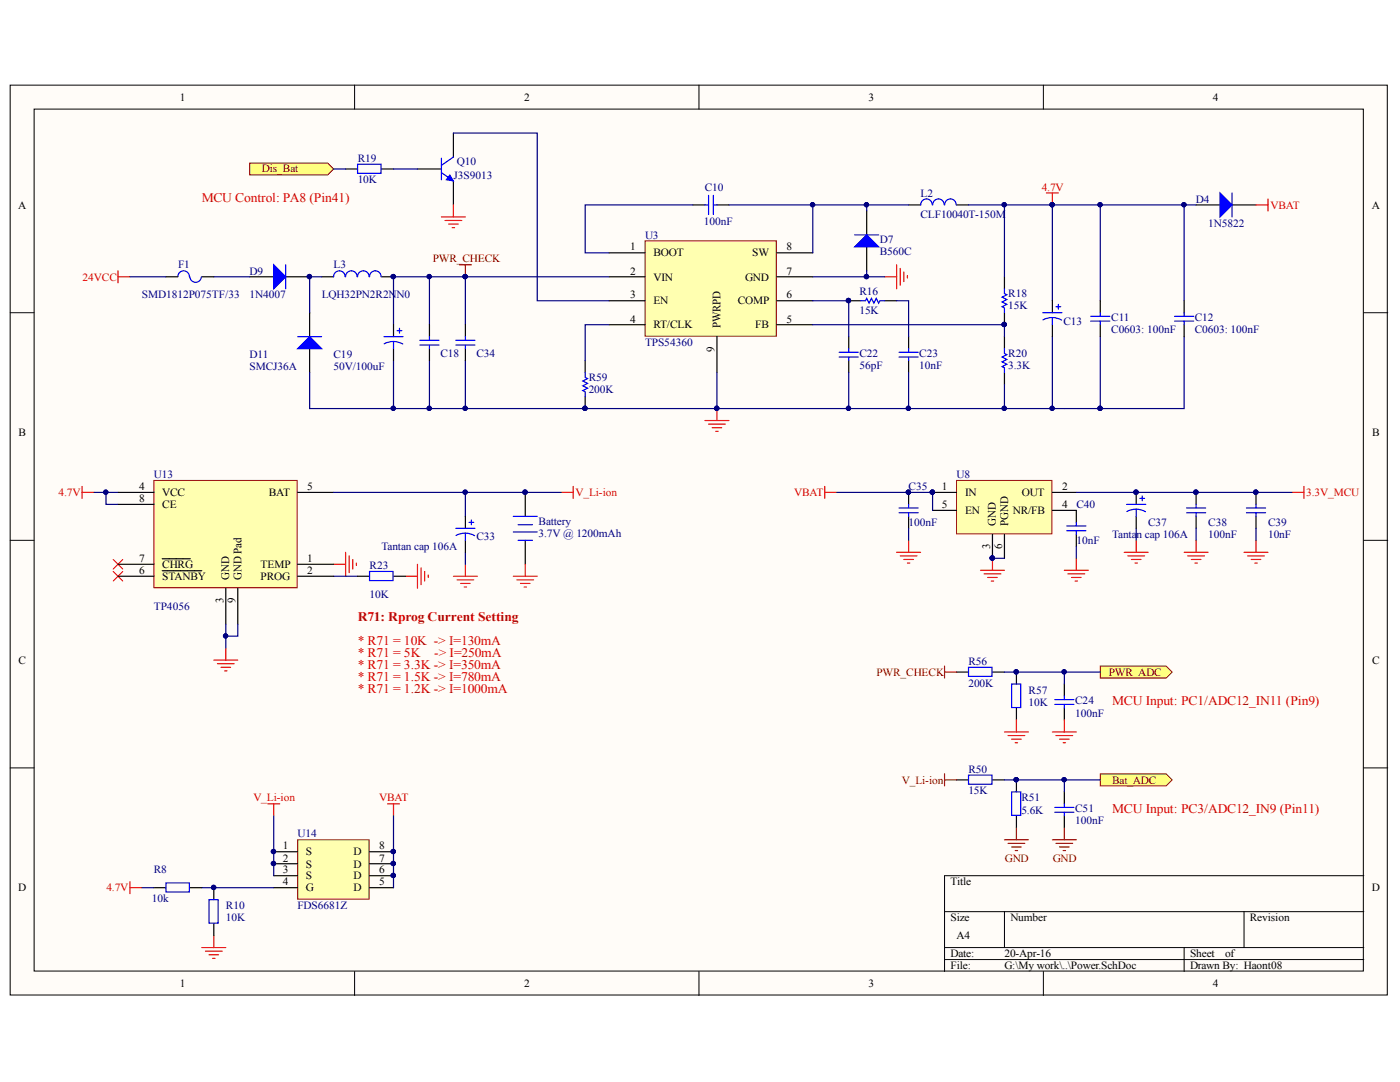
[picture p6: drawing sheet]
<svg xmlns="http://www.w3.org/2000/svg" width="279mm" height="216mm" viewBox="0 0 279 216" stroke-linecap="round" stroke-linejoin="round" font-family="sans-serif">
<defs><g id="words">
<g font-size="2.6" fill="#bf0000">
<text x="40.3" y="40.3">MCU Control: PA8 (Pin41)</text>
<text x="71.4" y="124">R71: Rprog Current Setting</text>
<text x="71.4" y="128.8">* R71 = 10K -&gt; I=130mA</text>
<text x="71.4" y="131.2">* R71 = 5K</text>
<text x="86.6" y="131.2">-&gt; I=250mA</text>
<text x="71.4" y="133.5">* R71 = 3.3K -&gt; I=350mA</text>
<text x="71.4" y="136">* R71 = 1.5K -&gt; I=780mA</text>
<text x="71.4" y="138.3">* R71 = 1.2K -&gt; I=1000mA</text>
<text x="221.9" y="140.7">MCU Input: PC1/ADC12_IN11 (Pin9)</text>
<text x="221.9" y="162.2">MCU Input: PC3/ADC12_IN9 (Pin11)</text>
</g>
<g font-size="2.3">
<text x="143.8" y="65.5" transform="rotate(-90 143.8 65.5)">PWRPD</text>
<text x="142.6" y="70.2" transform="rotate(-90 142.6 70.2)">9</text>
<text x="198.8" y="104.9" transform="rotate(-90 198.8 104.9)">GND</text>
<text x="201.2" y="104.9" transform="rotate(-90 201.2 104.9)">PGND</text>
<text x="197.6" y="109.6" transform="rotate(-90 197.6 109.6)">3</text>
<text x="200" y="109.6" transform="rotate(-90 200 109.6)">6</text>
<text x="45.8" y="115.7" transform="rotate(-90 45.8 115.7)">GND</text>
<text x="48.2" y="115.7" transform="rotate(-90 48.2 115.7)">GND Pad</text>
<text x="44.6" y="120.3" transform="rotate(-90 44.6 120.3)">3</text>
<text x="47" y="120.3" transform="rotate(-90 47 120.3)">9</text>
</g>
<g font-size="2.2">
<text x="35.9" y="20.1">1</text>
<text x="104.6" y="20.1">2</text>
<text x="173.3" y="20.1">3</text>
<text x="242.1" y="20.1">4</text>
<text x="3.6" y="41.6">A</text>
<text x="273.8" y="41.6">A</text>
<text x="125.8" y="50">1</text>
<text x="130.4" y="51.2">BOOT</text>
<text x="150.1" y="51.2">SW</text>
<text x="157" y="50">8</text>
<text x="125.8" y="54.8">2</text>
<text x="125.8" y="59.5">3</text>
<text x="130.4" y="56">VIN</text>
<text x="148.7" y="56">GND</text>
<text x="157" y="59.5">6</text>
<text x="157" y="54.8">7</text>
<text x="125.8" y="64.4">4</text>
<text x="130.4" y="60.7">EN</text>
<text x="130.4" y="65.5">RT/CLK</text>
<text x="147.3" y="60.7">COMP</text>
<text x="150.7" y="65.5">FB</text>
<text x="157" y="64.4">5</text>
<text x="3.7" y="87">B</text>
<text x="273.9" y="87">B</text>
<text x="27.7" y="97.8">4</text>
<text x="27.7" y="100.2">8</text>
<text x="32.4" y="99">VCC</text>
<text x="32.4" y="101.4">CE</text>
<text x="53.6" y="99">BAT</text>
<text x="61.3" y="97.8">5</text>
<text x="187.9" y="97.8">1</text>
<text x="187.9" y="101.4">5</text>
<text x="192.6" y="99">IN</text>
<text x="203.9" y="99">OUT</text>
<text x="212" y="97.8">2</text>
<text x="212" y="101.4">4</text>
<text x="192.6" y="102.6">EN</text>
<text x="202.1" y="102.6">NR/FB</text>
<text x="27.7" y="112.1">7</text>
<text x="32.4" y="113.3">CHRG</text>
<text x="52" y="113.3">TEMP</text>
<text x="61.3" y="112.1">1</text>
<text x="27.7" y="114.5">6</text>
<text x="32.4" y="115.7">STANBY</text>
<text x="52" y="115.7">PROG</text>
<text x="61.3" y="114.5">2</text>
<text x="3.7" y="132.4">C</text>
<text x="273.9" y="132.4">C</text>
<text x="56.4" y="169.5">1</text>
<text x="56.4" y="171.9">2</text>
<text x="61.1" y="170.6">S</text>
<text x="61.1" y="173.1">S</text>
<text x="70.5" y="173.1">D</text>
<text x="70.5" y="170.6">D</text>
<text x="75.7" y="171.9">7</text>
<text x="75.7" y="169.5">8</text>
<text x="3.6" y="177.8">D</text>
<text x="56.4" y="174.3">3</text>
<text x="56.4" y="176.7">4</text>
<text x="61.1" y="175.5">S</text>
<text x="61.1" y="177.8">G</text>
<text x="70.5" y="177.8">D</text>
<text x="70.5" y="175.5">D</text>
<text x="75.7" y="176.7">5</text>
<text x="75.7" y="174.3">6</text>
<text x="189.7" y="176.7">Title</text>
<text x="273.8" y="177.8">D</text>
<text x="189.7" y="183.8">Size</text>
<text x="201.6" y="183.8">Number</text>
<text x="249.4" y="183.8">Revision</text>
<text x="189.7" y="191">Date:</text>
<text x="190.9" y="187.4">A4</text>
<text x="200.5" y="191">20-Apr-16</text>
<text x="237.5" y="191">Sheet</text>
<text x="244.5" y="191">of</text>
<text x="35.9" y="196.9">1</text>
<text x="104.6" y="196.9">2</text>
<text x="173.3" y="196.9">3</text>
<text x="189.7" y="193.4">File:</text>
<text x="200.5" y="193.4">G:\My work\..\Power.SchDoc</text>
<text x="237.5" y="193.4">Drawn By: Haont08</text>
<text x="242.1" y="196.9">4</text>
</g>
<g font-size="2.2" fill="#800000">
<text x="52.3" y="34.4">Dis_Bat</text>
<text x="86.4" y="52.3">PWR_CHECK</text>
<text x="174.9" y="134.8">PWR_CHECK</text>
<text x="221.3" y="134.8">PWR_ADC</text>
<text x="180" y="156.4">V_Li-ion</text>
<text x="221.9" y="156.4">Bat_ADC</text>
<text x="200.5" y="171.9">GND</text>
<text x="210.1" y="171.9">GND</text>
</g>
<g font-size="2.2" fill="#000080">
<text x="71.4" y="32.3">R19</text>
<text x="90.5" y="35.7">J3S9013</text>
<text x="91.2" y="33">Q10</text>
<text x="71.4" y="36.6">10K</text>
<text x="140.7" y="38.1">C10</text>
<text x="183.7" y="39.2">L2</text>
<text x="238.7" y="40.4">D4</text>
<text x="128.7" y="47.6">U3</text>
<text x="140.5" y="45">100nF</text>
<text x="183.7" y="43.5">CLF10040T-150M</text>
<text x="241.1" y="45.2">1N5822</text>
<text x="35.5" y="53.5">F1</text>
<text x="66.6" y="53.5">L3</text>
<text x="175.6" y="48.5">D7</text>
<text x="175.6" y="50.9">B560C</text>
<text x="28.3" y="59.5">SMD1812P075TF/33</text>
<text x="49.8" y="54.8">D9</text>
<text x="49.8" y="59.5">1N4007</text>
<text x="64.2" y="59.5">LQH32PN2R2NN0</text>
<text x="171.5" y="58.9">R16</text>
<text x="201.2" y="59.3">R18</text>
<text x="171.5" y="62.7">15K</text>
<text x="201.2" y="61.7">15K</text>
<text x="212.2" y="64.8">C13</text>
<text x="221.8" y="64.1">C11</text>
<text x="238.4" y="64.1">C12</text>
<text x="49.8" y="71.5">D11</text>
<text x="66.6" y="71.5">C19</text>
<text x="87.9" y="71.3">C18</text>
<text x="95.1" y="71.3">C34</text>
<text x="128.7" y="69.1">TPS54360</text>
<text x="171.5" y="71.3">C22</text>
<text x="183.5" y="71.3">C23</text>
<text x="201.2" y="71.3">R20</text>
<text x="221.8" y="66.5">C0603: 100nF</text>
<text x="238.4" y="66.5">C0603: 100nF</text>
<text x="49.8" y="73.9">SMCJ36A</text>
<text x="66.6" y="73.9">50V/100uF</text>
<text x="117.5" y="76">R59</text>
<text x="171.5" y="73.7">56pF</text>
<text x="183.5" y="73.7">10nF</text>
<text x="201.2" y="73.7">3.3K</text>
<text x="117.5" y="78.4">200K</text>
<text x="30.7" y="95.4">U13</text>
<text x="190.9" y="95.4">U8</text>
<text x="181.3" y="97.8">C35</text>
<text x="214.8" y="101.4">C40</text>
<text x="95.1" y="107.8">C33</text>
<text x="107.5" y="104.7">Battery</text>
<text x="107.5" y="107.1">3.7V @ 1200mAh</text>
<text x="181.3" y="104.9">100nF</text>
<text x="221.9" y="107.3">Tanta</text>
<text x="226.8" y="107.3">n cap 106A</text>
<text x="229.1" y="104.9">C37</text>
<text x="241.1" y="107.3">100nF</text>
<text x="241.1" y="104.9">C38</text>
<text x="253.1" y="107.3">10nF</text>
<text x="253.1" y="104.9">C39</text>
<text x="73.8" y="113.6">R23</text>
<text x="76.1" y="109.8">Tantan cap 106A</text>
<text x="214.8" y="108.6">10nF</text>
<text x="73.8" y="119.3">10K</text>
<text x="30.7" y="121.7">TP4056</text>
<text x="193.3" y="137">200K</text>
<text x="193.3" y="132.7">R56</text>
<text x="205.3" y="140.8">10K</text>
<text x="205.3" y="138.4">R57</text>
<text x="214.6" y="143">100nF</text>
<text x="214.6" y="140.5">C24</text>
<text x="193.3" y="154.2">R50</text>
<text x="193.3" y="158.5">15K</text>
<text x="203.8" y="159.9">R51</text>
<text x="59.4" y="167.1">U14</text>
<text x="203.8" y="162.4">5.6K</text>
<text x="214.6" y="164.5">100nF</text>
<text x="214.6" y="162.1">C51</text>
<text x="30.7" y="174.3">R8</text>
<text x="30.3" y="180">10k</text>
<text x="45.1" y="183.8">10K</text>
<text x="45.1" y="181.5">R10</text>
<text x="59.4" y="181.5">FDS6681Z</text>
</g>
<g font-size="2.2" fill="#f00">
<text x="207.9" y="38.1">4.7V</text>
<text x="253.6" y="41.6">VBAT</text>
<text x="16.5" y="56">24VCC</text>
<text x="11.7" y="99">4.7V</text>
<text x="114.9" y="99">V_Li-ion</text>
<text x="158.5" y="99">VBAT</text>
<text x="260.7" y="99">3.3V_MCU</text>
<text x="50.6" y="159.9">V_Li-ion</text>
<text x="75.7" y="159.9">VBAT</text>
<text x="21.2" y="177.8">4.7V</text>
</g>
</g></defs>
<g fill="#fffcf8" stroke="#000" stroke-width=".2">
<path d="M2 17h274.9v181.5h-274.9z"/>
<path d="M6.8 21.8h265.3v172h-265.3z"/>
</g>
<g fill="none" stroke="#000" stroke-width=".2">
<path d="M70.8 17v4.8M139.5 17v4.8M208.2 17v4.8M2 62.4h4.8M272.2 62.4h4.8M2 107.8h4.8M272.2 107.8h4.8M2 153.2h4.8M272.2 153.2h4.8M272.2 174.7h-83.7v19.2M70.8 193.9v4.7M139.5 193.9v4.7"/>
<path d="M188.5 181.9h83.7M188.5 189.1h83.7M188.5 191.5h83.7M200.5 181.9v7.2M208.2 193.9v4.7M236.3 189.1v4.8M248.3 181.9v7.2"/>
</g>
<g fill="none" stroke="#f00" stroke-width=".24">
<path d="M257.8 98.3h2.4M260.2 97.1v2.3M178.9 110.2h4.8M179.7 110.9h3.3M180.4 111.6h1.9M181.1 112.4h.5M181.3 107.8v2.4M195.7 113.8h4.8M196.4 114.5h3.3M197.1 115.2h1.9M197.8 115.9h.5M198.1 111.4v2.4"/>
<path d="M212.4 113.8h4.8M213.1 114.5h3.4M213.8 115.2h2M214.6 115.9h.4M214.8 111.4v2.4M236.3 110.2h4.8M237 110.9h3.4M237.8 111.6h1.9M238.5 112.4h.4M238.7 107.8v2.4M248.3 110.2h4.8M249 110.9h3.3"/>
<path d="M249.7 111.6h1.9M250.4 112.4h.5M250.7 107.8v2.4"/>
</g>
<g fill="#000080" stroke="#000080" stroke-width=".2">
<circle cx="198" cy="111.4" r=".43"/>
<circle cx="238.7" cy="98.2" r=".43"/>
<circle cx="250.6" cy="98.2" r=".43"/>
<circle cx="181.3" cy="98.2" r=".43"/>
</g>
<path d="M181.3 98.3v2.3M238.7 98.3v2.3M250.7 98.3v2.3M181.3 103v2.4M214.8 101.8v2.4M214.8 106.6v2.4M238.7 103v2.4M250.7 103v2.4" fill="none" stroke="#000" stroke-width=".24"/>
<g fill="none" stroke="#00f" stroke-width=".24">
<path d="M179.4 102.3h3.8M179.4 101.4h3.8M181.3 100.6v.8M181.3 102.3v.7M212.9 105.9h3.8M212.9 104.9h3.8M214.8 104.2v.7M214.8 105.9v.7M236.8 102.3h3.8M236.8 101.4h3.8M238.7 100.6v.8M238.7 102.3v.7"/>
<path d="M248.8 102.3h3.8M248.8 101.4h3.8M250.7 100.6v.8M250.7 102.3v.7"/>
</g>
<path d="M190.9 95.9h19v10.6h-19z" fill="#ffffb0" stroke="#800000" stroke-width=".2"/>
<path d="M186.1 98.3h4.8M210 98.3h4.8M186.1 101.8h4.8M198.1 106.6v4.8M200.5 106.6v4.8M210 101.8h4.8" fill="none" stroke="#000" stroke-width=".24"/>
<g fill="#000080" stroke="#000080" stroke-width=".2">
<circle cx="186.1" cy="98.2" r=".43"/>
<circle cx="198" cy="111.4" r=".43"/>
</g>
<path d="M164.6 97.1v2.3M164.6 98.3h2.4M224.4 110.2h4.7M225.1 110.9h3.3M225.8 111.6h1.9M226.5 112.4h.5M226.8 107.8v2.4" fill="none" stroke="#f00" stroke-width=".24"/>
<path d="M219.6 132.9h13.1l1.2 1.2-1.2 1.2h-13.1z" fill-rule="evenodd" fill="#ffff80" stroke="#800000" stroke-width=".2"/>
<g fill="none" stroke="#000" stroke-width=".24">
<path d="M138.3 40.9h2.4M143.1 40.9h2.4M173 42.1v4.8M173 49.3v4.7M200.5 55.2v2.4M116.8 72v2.4M116.8 79.1v2.4M169.4 60h2.4M169.4 67.2v2.4M169.4 72v2.4M176.6 60h2.3M181.3 67.2v2.4"/>
<path d="M181.3 72v2.4M200.5 62.4v2.4M200.5 67.2v2.4M200.5 74.4v2.3M190.9 134.1h2.4M198.1 134.1h2.4M202.8 134.1v2.4M212.4 136.5v2.4M202.8 141.3v2.4M212.4 141.3v2.4"/>
</g>
<g fill="#000080" stroke="#000080" stroke-width=".2">
<circle cx="202.8" cy="134.1" r=".43"/>
<circle cx="116.7" cy="81.5" r=".43"/>
<circle cx="143" cy="81.5" r=".43"/>
<circle cx="200.4" cy="64.7" r=".43"/>
<circle cx="210" cy="40.8" r=".43"/>
<circle cx="169.3" cy="60" r=".43"/>
</g>
<g fill="none" stroke="#00f" stroke-width=".24">
<path d="M141.4 39v3.8M142.4 39v3.8M140.7 40.9h.7M142.4 40.9h.7M200.5 57.6v1l.4 .2-.9 .5 .9 .5-.9 .5 .9 .4-.9 .5 .5 .2v1M116.8 74.4v.9l.5 .2-1 .5 1 .5-1 .5 1 .5-1 .4 .5 .3v.9M167.5 70.3h3.8M167.5 71.2h3.8M169.4 69.6v.7M169.4 71.2v.8M171.8 60h.9l.3-.5 .4 1 .5-1 .5 1 .5-1 .5 1 .2-.5h1M179.4 70.3h3.8"/>
<path d="M179.4 71.2h3.8M181.3 69.6v.7M181.3 71.2v.8M200.5 69.6v.9l.4 .3-.9 .4 .9 .5-.9 .5 .9 .5-.9 .5 .5 .2v1M193.3 133.1h4.7v1.9h-4.7zM201.9 136.5h1.8v4.7h-1.8zM210.5 139.6h3.8M212.4 138.9v.7M210.5 140.6h3.8M212.4 140.6v.7"/>
</g>
<g fill="none" stroke="#f00" stroke-width=".24">
<path d="M208.8 38.5h2.4M210 38.5v2.4M176.6 55.2h2.3M178.9 52.8v4.8M179.7 53.6v3.3M180.4 54.3v1.9M181.1 55v.5M140.7 83.9h4.8M141.4 84.6h3.4M142.1 85.3h1.9M142.8 86.1h.5M143.1 81.5v2.4"/>
<path d="M200.5 146.1h4.7M201.2 146.8h3.3M201.9 147.5h1.9M202.6 148.2h.5M202.8 143.7v2.4M210 146.1h4.8M210.7 146.8h3.4M211.5 147.5h1.9M212.2 148.2h.5M212.4 143.7v2.4"/>
</g>
<path d="M188.5 132.9v2.4M188.5 134.1h2.4" fill="none" stroke="#800000" stroke-width=".24"/>
<path d="M170.6 49.3l2.4-2.4 2.4 2.4z" fill="#00f"/>
<path d="M170.6 49.3l2.4-2.4 2.4 2.4zM170.6 46.9h4.8" fill="none" stroke="#00f" stroke-width=".24"/>
<path d="M49.8 55.2h4.8M57 55.2h4.8" fill="none" stroke="#000" stroke-width=".24"/>
<circle cx="61.7" cy="55.2" r=".43" fill="#000080" stroke="#000080" stroke-width=".2"/>
<path d="M54.6 52.8l2.4 2.4-2.4 2.4z" fill="#00f"/>
<path d="M54.6 52.8l2.4 2.4-2.4 2.4zM57 52.8v4.8" fill="none" stroke="#00f" stroke-width=".24"/>
<circle cx="61.7" cy="55.2" r=".43" fill="#000080" stroke="#000080" stroke-width=".2"/>
<path d="M61.8 62.4v4.8M61.8 69.6v4.8" fill="none" stroke="#000" stroke-width=".24"/>
<path d="M59.4 69.6l2.4-2.4 2.4 2.4z" fill="#00f"/>
<path d="M59.4 69.6l2.4-2.4 2.4 2.4zM59.4 67.2h4.8" fill="none" stroke="#00f" stroke-width=".24"/>
<path d="M128.7 48.1h26.2v19h-26.2z" fill="#ffffb0" stroke="#800000" stroke-width=".2"/>
<path d="M121.6 50.5h7.1M121.6 55.2h7.1M155 50.5h7.2M155 55.2h7.2M238.7 40.9h4.8M245.9 40.9h4.8M121.6 60h7.1M121.6 64.8h7.1M143.1 67.2v7.2M155 60h7.2M155 64.8h7.2" fill="none" stroke="#000" stroke-width=".24"/>
<path d="M243.5 38.5l2.4 2.4-2.4 2.4z" fill="#00f"/>
<path d="M243.5 38.5l2.4 2.4-2.4 2.4zM245.9 38.5v4.8M68.9 55.2a1.15 1.15 0 0 0-1.2-1.2 1.15 1.15 0 0 0-1.1 1.2M71.3 55.2a1.15 1.15 0 0 0-1.2-1.2 1.15 1.15 0 0 0-1.1 1.2M73.7 55.2a1.15 1.15 0 0 0-1.2-1.2 1.15 1.15 0 0 0-1.1 1.2M76 55.2a1.15 1.15 0 0 0-1.1-1.2 1.15 1.15 0 0 0-1.1 1.2M102.4 106.1h4.8M102.4 103h4.8M103.4 104.7h2.9M103.4 107.8h2.9" fill="none" stroke="#00f" stroke-width=".24"/>
<g fill="none" stroke="#f00" stroke-width=".24">
<path d="M253.1 39.7v2.4M23.5 54v2.4M23.5 55.2h2.4M250.7 40.9h2.4M16.4 97.1v2.3M16.4 98.3h2.4M66.6 112.6h2.4M69 110.2v4.8M69.7 110.9v3.4M70.4 111.6v2M71.1 112.4v.4M80.9 115h2.4"/>
<path d="M83.3 112.6v4.8M84 113.3v3.4M84.7 114v1.9M85.5 114.7v.5M42.7 131.7h4.8M43.4 132.4h3.3M44.1 133.1h1.9M44.8 133.9h.5M45.1 129.3v2.4"/>
</g>
<path d="M91.7 52.8h2.4M92.9 52.8v2.4" fill="none" stroke="#800000" stroke-width=".24"/>
<g fill="#000080" stroke="#000080" stroke-width=".2">
<circle cx="92.8" cy="55.2" r=".43"/>
<circle cx="78.5" cy="55.2" r=".43"/>
<circle cx="104.8" cy="98.2" r=".43"/>
</g>
<path d="M64.2 55.2h2.4M76.1 55.2h2.4M104.8 98.3v4.7M104.8 107.8v4.8" fill="none" stroke="#000" stroke-width=".24"/>
<path d="M90.5 115h4.8M91.2 115.7h3.4M91.9 116.4h1.9M92.6 117.1h.5M92.9 112.6v2.4M102.4 115h4.8M103.2 115.7h3.3M103.9 116.4h1.9M104.6 117.1h.5M104.8 112.6v2.4" fill="none" stroke="#ee0e22" stroke-width=".24"/>
<path d="M59.4 167.6h14.3v11.8h-14.3z" fill="#ffffb0" stroke="#800000" stroke-width=".2"/>
<g fill="none" stroke="#000" stroke-width=".24">
<path d="M190.9 155.6h2.4M198.1 155.6h2.4M202.8 155.6v2.4M212.4 158v2.4M54.6 170h4.8M54.6 172.3h4.8M54.6 174.7h4.8M54.6 177.1h4.8M73.8 170h4.7M73.8 172.3h4.7M73.8 174.7h4.7M73.8 177.1h4.7"/>
<path d="M202.8 162.8v2.4M212.4 162.8v2.4"/>
</g>
<g fill="#000080" stroke="#000080" stroke-width=".2">
<circle cx="54.6" cy="169.9" r=".43"/>
<circle cx="54.6" cy="172.3" r=".43"/>
<circle cx="78.5" cy="174.7" r=".43"/>
<circle cx="78.5" cy="172.3" r=".43"/>
<circle cx="78.5" cy="169.9" r=".43"/>
<circle cx="198" cy="111.4" r=".43"/>
<circle cx="186.1" cy="98.2" r=".43"/>
<circle cx="181.3" cy="98.2" r=".43"/>
<circle cx="212.4" cy="134.1" r=".43"/>
<circle cx="200.4" cy="81.5" r=".43"/>
<circle cx="162.2" cy="40.8" r=".43"/>
<circle cx="200.4" cy="40.8" r=".43"/>
<circle cx="181.3" cy="81.5" r=".43"/>
<circle cx="172.9" cy="55.2" r=".43"/>
<circle cx="200.4" cy="64.7" r=".43"/>
<circle cx="169.3" cy="60" r=".43"/>
<circle cx="92.8" cy="55.2" r=".43"/>
<circle cx="78.5" cy="81.5" r=".43"/>
<circle cx="61.7" cy="55.2" r=".43"/>
<circle cx="92.8" cy="98.2" r=".43"/>
<circle cx="219.5" cy="40.8" r=".43"/>
<circle cx="219.5" cy="81.5" r=".43"/>
<circle cx="236.3" cy="40.8" r=".43"/>
<circle cx="85.7" cy="81.5" r=".43"/>
<circle cx="85.7" cy="55.2" r=".43"/>
<circle cx="202.8" cy="155.6" r=".43"/>
<circle cx="212.4" cy="155.6" r=".43"/>
</g>
<g fill="none" stroke="#f00" stroke-width=".24">
<path d="M112 98.3h2.4M114.4 97.1v2.3M25.9 175.9v2.4M25.9 177.1h2.4M53.4 160.4h2.4M54.6 160.4v2.4M77.3 160.4h2.4M78.5 160.4v2.4M40.3 189.1h4.8M41 189.8h3.3M41.7 190.5h1.9M42.4 191.2h.5"/>
<path d="M42.7 186.7v2.4"/>
</g>
<g fill="none" stroke="#000080" stroke-width=".24">
<path d="M25.9 55.2h7.2M64.2 55.2h-2.4v7.2M85.7 55.2v9.6M121.6 55.2h-28.7v9.6M138.3 40.9h-21.5v9.6h4.8M162.2 40.9v9.6M162.2 55.2h14.4M173 54v1.2M200.5 40.9v14.3M219.6 40.9v19.1M236.3 40.9v19.1M78.5 72v9.5"/>
<path d="M85.7 72v9.5M121.6 64.8h-4.8v7.2M162.2 64.8h38.3v2.4M162.2 60h7.2v7.2M178.9 60h2.4v7.2M181.3 74.4v7.1M200.5 76.7v4.8M236.3 67.2v14.3h-16.7M92.9 98.3v4.7M167 98.3h19.1v3.5M66.6 115h4.8M92.9 110.2v2.4"/>
<path d="M181.3 105.4v2.4M198.1 111.4h2.4M214.8 109v2.4M226.8 105.4v2.4M238.7 105.4v2.4M250.7 105.4v2.4M212.4 134.1v2.4M212.4 155.6v2.4M54.6 162.8v11.9M78.5 162.8v14.3"/>
</g>
<path d="M193.3 154.7h4.7v1.8h-4.7zM201.9 158h1.8v4.7h-1.8zM210.5 161.1h3.8M210.5 162.1h3.8M212.4 160.4v.7M212.4 162.1v.7" fill="none" stroke="#00f" stroke-width=".24"/>
<path d="M188.5 154.4v2.4M188.5 155.6h2.4" fill="none" stroke="#800000" stroke-width=".24"/>
<path d="M219.6 154.4h13.1l1.2 1.2-1.2 1.2h-13.1z" fill-rule="evenodd" fill="#ffff80" stroke="#800000" stroke-width=".2"/>
<path d="M200.5 155.6h19.1" fill="none" stroke="#000080" stroke-width=".24"/>
<g fill="#000080" stroke="#000080" stroke-width=".2">
<circle cx="202.8" cy="155.6" r=".43"/>
<circle cx="212.4" cy="155.6" r=".43"/>
</g>
<path d="M49.8 32.5h15.6l1.2 1.2-1.2 1.2h-15.6z" fill-rule="evenodd" fill="#ffff80" stroke="#800000" stroke-width=".2"/>
<path d="M83.3 33.7h4.8M90.5 26.5v4.8M90.5 36.1v4.8" fill="none" stroke="#000" stroke-width=".24"/>
<path d="M88.1 34.4l2.4 1.7M88.1 31.6v4.3M90.5 31.3l-2.4 1.7" fill="none" stroke="#00f" stroke-width=".24"/>
<path d="M89.8 34.9l.7 1.2-1.4-.2z" fill="#00f"/>
<path d="M89.8 34.9l.7 1.2-1.4-.2z" fill="none" stroke="#00f" stroke-width=".2"/>
<path d="M69 33.7h2.4M76.1 33.7h2.4M33.1 55.2h2.4M40.3 55.2h2.4M181.4 40.9h2.3M190.9 40.9h2.4M78.5 64.8v2.4M78.5 69.6v2.4M85.7 64.8v2.4M85.7 69.6v2.4M92.9 64.8v2.4M92.9 69.6v2.4" fill="none" stroke="#000" stroke-width=".24"/>
<g fill="none" stroke="#00f" stroke-width=".24">
<path d="M71.4 32.8h4.6v1.8h-4.6zM35.5 55.2a1.15 1.15 0 0 1 1.2-1.2 1.15 1.15 0 0 1 1.1 1.2M37.9 55.2a1.15 1.15 0 0 0 1.1 1.1 1.15 1.15 0 0 0 1.2-1M186 40.9a1.15 1.15 0 0 0-1.1-1.2 1.15 1.15 0 0 0-1.2 1.2M188.4 40.9a1.15 1.15 0 0 0-1.1-1.2 1.15 1.15 0 0 0-1.2 1.2M190.8 40.9a1.15 1.15 0 0 0-1.1-1.2 1.15 1.15 0 0 0-1.2 1.2M76.6 67.2h3.8M78.5 68.1l.8 .1 1.1 .4M78.5 68.1l-.7 .1-1.1 .4M78.5 68.1v1.5M79.2 66h1M79.7 65.5v1"/>
<path d="M83.8 67.9h3.8M83.8 68.9h3.8M85.7 67.2v.7M85.7 68.9v.7M91 67.9h3.8M91 68.9h3.8M92.9 67.2v.7M92.9 68.9v.7"/>
</g>
<path d="M88.1 43.3h4.8M88.8 44h3.4M89.5 44.7h1.9M90.2 45.4h.5M90.5 40.9v2.4" fill="none" stroke="#f00" stroke-width=".24"/>
<g fill="none" stroke="#000080" stroke-width=".24">
<path d="M66.6 33.7h2.4M78.5 33.7h4.8M90.5 26.5h16.7v33.5h14.4M42.7 55.2h7.1M92.9 55.2h-14.4v9.6M145.5 40.9h27.5v1.2M173 40.9h8.4M193.3 40.9h16.7v19.1M92.9 72v9.5h-31.1v-7.1M143.1 74.4v7.1h-50.2M169.4 74.4v7.1h40.6M210 67.2v14.3h9.6v-14.3"/>
<path d="M143.1 81.5h26.3M200.5 134.1h19.1"/>
</g>
<path d="M22.6 111.6l1.9 2M22.6 114l1.9 1.9M24.5 111.6l-1.9 2M24.5 114l-1.9 1.9" fill="none" stroke="#f00" stroke-width=".2"/>
<g fill="#000080" stroke="#000080" stroke-width=".2">
<circle cx="92.8" cy="81.5" r=".43"/>
<circle cx="116.7" cy="81.5" r=".43"/>
<circle cx="143" cy="81.5" r=".43"/>
<circle cx="169.3" cy="81.5" r=".43"/>
<circle cx="212.4" cy="134.1" r=".43"/>
<circle cx="202.8" cy="134.1" r=".43"/>
<circle cx="85.7" cy="81.5" r=".43"/>
<circle cx="78.5" cy="81.5" r=".43"/>
<circle cx="172.9" cy="40.8" r=".43"/>
<circle cx="162.2" cy="40.8" r=".43"/>
<circle cx="78.5" cy="55.2" r=".43"/>
<circle cx="85.7" cy="55.2" r=".43"/>
<circle cx="92.8" cy="55.2" r=".43"/>
<circle cx="210" cy="40.8" r=".43"/>
<circle cx="200.4" cy="40.8" r=".43"/>
<circle cx="210" cy="81.5" r=".43"/>
<circle cx="200.4" cy="81.5" r=".43"/>
<circle cx="181.3" cy="81.5" r=".43"/>
<circle cx="219.5" cy="81.5" r=".43"/>
</g>
<path d="M200.5 167.6h4.7M201.2 168.3h3.3M201.9 169h1.9M202.6 169.7h.5M202.8 165.2v2.4M210 167.6h4.8M210.7 168.3h3.4M211.5 169h1.9M212.2 169.7h.5M212.4 165.2v2.4" fill="none" stroke="#800000" stroke-width=".24"/>
<path d="M30.7 95.9h28.6v21.4h-28.6z" fill="#ffffb0" stroke="#800000" stroke-width=".2"/>
<g fill="none" stroke="#000" stroke-width=".24">
<path d="M210 60v2.4M210 64.8v2.4M219.6 60v2.4M219.6 64.8v2.4M236.3 60v2.4M236.3 64.8v2.4M23.5 98.3h7.2M59.4 98.3h7.2M226.8 98.3v2.3M23.5 100.6h7.2M23.5 112.6h7.2M23.5 115h7.2"/>
<path d="M32.4 111.5h5.6M32.4 113.9h7.9M45.1 117.4v7.1M47.5 117.4v7.1M59.4 112.6h7.2M59.4 115h7.2M71.4 115h2.4M78.5 115h2.4M92.9 103v2.4M92.9 107.8v2.4M226.8 103v2.4M30.7 177.1h2.4"/>
<path d="M37.9 177.1h2.4M42.7 177.1v2.4M42.7 184.3v2.4"/>
</g>
<path d="M210 40.9h28.7M18.8 98.3h2.4M23.5 98.3h-2.3v2.3h2.3M66.6 98.3h45.4M214.8 98.3h43M45.1 124.5v4.8M47.5 124.5v2.4h-2.4M28.3 177.1h2.4M40.3 177.1h14.3" fill="none" stroke="#000080" stroke-width=".24"/>
<g fill="#000080" stroke="#000080" stroke-width=".2">
<circle cx="21.1" cy="98.2" r=".43"/>
<circle cx="92.8" cy="98.2" r=".43"/>
<circle cx="104.8" cy="98.2" r=".43"/>
<circle cx="45" cy="126.9" r=".43"/>
<circle cx="226.7" cy="98.2" r=".43"/>
<circle cx="250.6" cy="98.2" r=".43"/>
<circle cx="238.7" cy="98.2" r=".43"/>
<circle cx="42.6" cy="177.1" r=".43"/>
<circle cx="236.3" cy="40.8" r=".43"/>
<circle cx="219.5" cy="40.8" r=".43"/>
<circle cx="210" cy="40.8" r=".43"/>
</g>
<g fill="none" stroke="#00f" stroke-width=".24">
<path d="M208.1 62.4h3.8M210 63.4h.8l1.1 .5M210 63.4l-1.1 .1-.7 .3M210 63.4v1.4M210.7 61.2h1M211.2 60.7v1M217.7 63.1h3.8M217.7 64.1h3.8M219.6 62.4v.7M219.6 64.1v.7M234.4 63.1h3.8M234.4 64.1h3.8"/>
<path d="M236.3 62.4v.7M236.3 64.1v.7M227.5 99.4h.9M228 99v.9M73.8 114h4.6v1.8h-4.6zM91 105.4h3.8M92.9 106.4l1.1 .2 .7 .3M92.9 106.4l-1.2 .1-.7 .3M92.9 106.4v1.4M93.6 104.2h1M94.1 103.8v.9M224.8 100.6h3.9"/>
<path d="M226.8 101.6l.7 .1 1.1 .4M226.8 101.6l-1.2 .2-.7 .3M226.8 101.6v1.4M33.1 176.2h4.7v1.8h-4.7zM41.7 179.5h1.8v4.7h-1.8z"/>
</g>
<use href="#words"/>
</svg>
